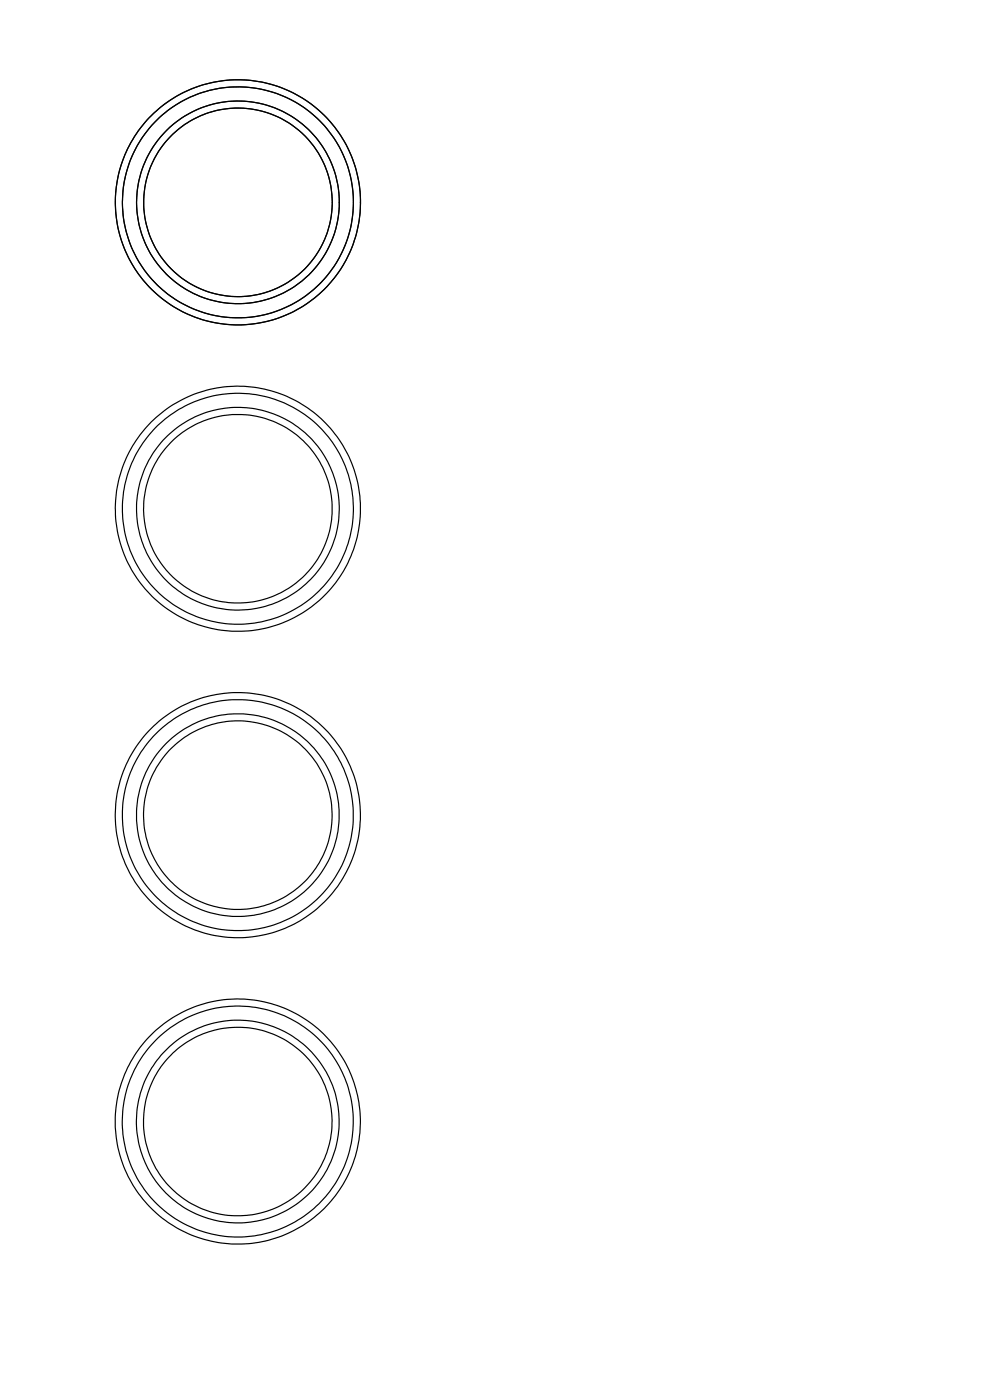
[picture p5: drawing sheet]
<svg xmlns="http://www.w3.org/2000/svg" width="210mm" height="297mm" viewBox="0 0 210 297" stroke-linecap="round" stroke-linejoin="round" font-family="sans-serif">
<g fill="none" stroke="#000" stroke-width=".25">
<circle cx="50.4" cy="42.9" r="26"/>
<circle cx="50.5" cy="42.9" r="24.5"/>
<circle cx="50.5" cy="42.9" r="21.5"/>
<circle cx="50.5" cy="42.9" r="20"/>
<circle cx="50.5" cy="42.9" r="26"/>
<circle cx="50.5" cy="107.9" r="21.5"/>
<circle cx="50.5" cy="107.9" r="26"/>
<circle cx="50.5" cy="107.9" r="24.5"/>
<circle cx="50.5" cy="107.9" r="20"/>
<circle cx="50.4" cy="172.9" r="24.5"/>
<circle cx="50.4" cy="172.9" r="20"/>
<circle cx="50.4" cy="172.9" r="21.5"/>
<circle cx="50.5" cy="172.9" r="26"/>
<circle cx="50.4" cy="237.9" r="26"/>
<circle cx="50.4" cy="237.9" r="20"/>
<circle cx="50.4" cy="237.9" r="24.5"/>
<circle cx="50.5" cy="237.9" r="21.5"/>
</g>
</svg>
